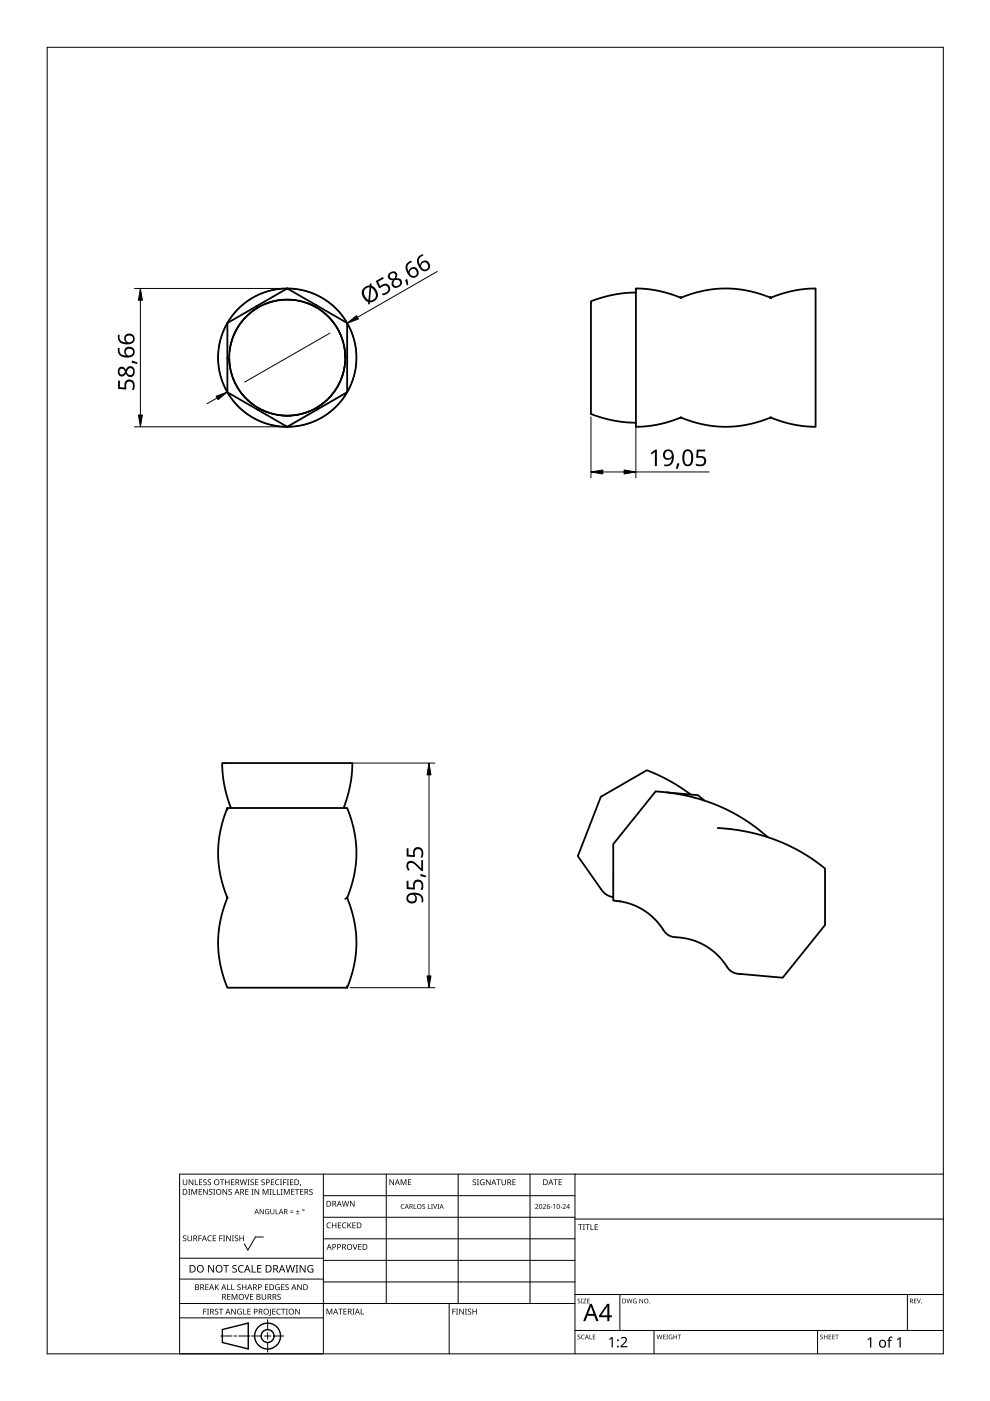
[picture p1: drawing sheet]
<svg xmlns="http://www.w3.org/2000/svg" width="210mm" height="297mm" viewBox="0 0 210 297" stroke-linecap="round" stroke-linejoin="round" font-family="sans-serif">
<g fill="none" stroke="#000" stroke-width=".38">
<path d="M48.2 75.9v.2M48.2 68.5a14.7 14.7 0 0 0 0 14.7M48.2 68.5v14.7M48.6 76.2h.1M48.6 76.2l.5 3.1 1.3 2.9 1 1.4 1.1 1.2 1.2 1 1.4 .9M54.4 65.4l-1.3 .9-1.2 1.1-1.8 2.5-.7 1.5-.5 1.6-.2 1.6-.1 1.6M54.4 65.4h.1M54.5 64.8l-.2 .2M60.9 61.2a14.7 14.7 0 0 1 12.7 7.3M60.9 61.2l12.7 7.3M60.9 61.2a14.7 14.7 0 0 0-12.7 7.3M60.9 61.2l-12.7 7.3"/>
<path d="M66.7 65l-2.9-1.1-3.2-.4-1.6 .2-1.6 .3-1.6 .6-1.4 .8M66.7 65l1.4 .8 1.2 1.1 1.2 1.2 .9 1.3 1.3 3 .5 3M66.7 65h.1M67 64.7l.2 .1M73.2 75.4l-.2 2.6-.6 2.2M73.2 75.4v.1M73.6 75.5v.3M73.6 68.5a14.7 14.7 0 0 1 0 14.7M73.6 68.5v14.7M134.8 62a26.6 26.6 0 0 0-9.5 1.9v23.9a26.6 26.6 0 0 0 9.5 1.8M134.8 62v27.6M134.8 62v-.8a25.4 25.4 0 0 1 9.5 1.9"/>
<path d="M144.3 63.1h.1M144.3 63.1a24.1 24.1 0 0 1 19.1 0M163.4 63.1a25.4 25.4 0 0 1 9.5-1.9v29.3a25.4 25.4 0 0 1-9.5-2M163.4 63.1h.1M48.2 83.2a14.7 14.7 0 0 0 12.7 7.3M48.2 83.2l12.7 7.3M54.6 86.8l.2 .2M55.1 86.7h.1M67.4 86.3l-1.4 .7-1.6 .6-1.6 .4-1.6 .1-3.1-.3-3-1.1M67.4 86.3h.1M67.5 86.7l-.2 .1M72.4 80.2l-.9 1.8-1.1 1.7-1.5 1.5-1.5 1.1"/>
<path d="M73.6 83.2a14.7 14.7 0 0 1-12.7 7.3M73.6 83.2l-12.7 7.3M144.3 88.5h.1M144.3 88.5a25.4 25.4 0 0 1-9.5 2v-.9M144.4 88.5h-.1M163.4 88.5h.1M163.4 88.5a24.1 24.1 0 0 1-19.1 0M163.5 88.5h-.1M48.2 171.3a24.1 24.1 0 0 0 0 19.1M48.2 171.3v.4M48.2 171.3h24.7M49 171.3a26.6 26.6 0 0 1-1.9-9.5h27.6a26.6 26.6 0 0 1-1.8 9.5"/>
<path d="M72.9 171.3h.7a24.1 24.1 0 0 1 0 19.1M141.4 168l2.4 .4M141.4 168l5 .5M141.4 168l-2.4-.2-9 11.2v11.2M143.8 168.4l5.5 1.3M143.8 168.4h.1M146.4 168.5l-4.5-3-4.8-2.2-9.7 5.6-4.9 12.6 5.4 7.5 .8 .8 1.3 .4M146.4 168.5l1.6 .1 1.3 1.1M149.3 169.7a37.3 37.3 0 0 1 13.5 7.8M152.2 175.6a41.6 41.6 0 0 1 10.6 1.9M162.8 177.5a37.3 37.3 0 0 1 12.1 6.7v11.9l-9 11.2-8.8-.8M48.2 190.4a24.1 24.1 0 0 0 0 19h25.4"/>
<path d="M48.2 190.4h.1M48.2 190.3v.1M73.2 190.5l.1 .1M73.6 190.3v.1M73.6 190.4h.1M73.6 190.4a24.1 24.1 0 0 1 0 19M130 190.2v.7l1.5 .2M131.4 191.1h.1M131.5 191.1l2.5 .7 2.2 1 2.3 1.7 1.7 2a3.8 3.8 0 0 0 4 2.3l2.9 .6 2.6 1.2 2.2 1.7 1.8 2a3.6 3.6 0 0 0 3.4 2.2M73.6 209v.4M157 206.5h.1"/>
</g>
<path d="M10 10h190v277h-190z" fill="none" stroke="#000" stroke-width=".21"/>
<g fill="none" stroke="#000" stroke-width=".21">
<path d="M68.6 248.9v38.1h-30.5v-38.1h161.9M68.6 258.1h53.3M81.9 248.9v27.5M97.1 248.9v27.5M112.4 248.9v27.5M121.9 258.5h78.1M121.9 253.5h-53.3M121.9 248.9v38.1M38.1 271.2h30.5M55.8 262.3h-1.6l-1.6 2.7-.8-1.3M56.7 279.8l.1 2.1M68.6 279.4h-30.5"/>
<path d="M68.6 266.8h-30.5M68.6 271.8h53.3M95.2 276.4v10.6M121.9 276.4h-83.8M121.9 262.7h-53.3M121.9 267.2h-53.3M131.4 274.5v7.6M192.4 274.5v7.6M200 274.5h-78.1M49.2 283.3h-2.4M50.2 283.3h-.6M50.6 283.3h2.4"/>
<path d="M55.4 283.3h-2.1M56.8 282.6l-.1 1.3M56.8 284.6l-.1 2.1M57.4 283.3h-1.3M58.1 283.3h2.1M121.9 282.1h78.1M138.7 282.1v4.9M173.3 282.1v4.9"/>
</g>
<g fill="#000">
<path d="M38.8 250.1h.1v.7a.32 .32 0 0 0 .3 .4 .32 .32 0 0 0 .3-.4v-.7h.2v.7a.47 .47 0 0 1-.5 .5 .47 .47 0 0 1-.4-.5zM39.9 252.1h.4l-.1 .1v1l.1 .1h-.4l.1-.1v-1zM40 250.1h.2l.6 1v-1h.2v1.2h-.2l-.7-1 .1 1h-.2zM40.6 252.1h.2l.4 1 .4-1h.2v1.2h-.2l.1-1-.5 1h-.1l-.4-1.1v1.1h-.1zM41.3 250.1h.2v1h.5v.2h-.7zM42.1 252.1h.7v.1h-.5v.4h.5v.1h-.5v.5h.5v.1h-.7zM42.2 250.1h.7v.1h-.5v.4h.4v.1h-.4v.4h.5v.2h-.7zM43.1 250.2l.5-.2 .2 .1v.1a.25 .25 0 0 0-.4-.1 .25 .25 0 0 0 0 .4l.4 .2v.4l-.4 .2-.3-.1v-.1a.27 .27 0 0 0 .5 .1 .27 .27 0 0 0-.1-.5l-.4-.2zM43.1 252.1h.1l.7 1v-1h.1v1.2h-.1l-.7-1v1h-.1zM44.1 250.2l.4-.2 .2 .1v.1a.25 .25 0 0 0-.4-.1 .25 .25 0 0 0 0 .4l.4 .2v.4l-.4 .2-.3-.1 .1-.1a.27 .27 0 0 0 .4 .1 .27 .27 0 0 0-.1-.5l-.3-.2zM44.4 252.2l.4-.1 .2 .1v.1a.25 .25 0 0 0-.4-.1 .25 .25 0 0 0 0 .4 .4 .4 0 0 1 .4 .3 .4 .4 0 0 1-.2 .5 .4 .4 0 0 1-.5-.3l.1 .1a.27 .27 0 0 0 .4 0 .27 .27 0 0 0-.1-.4l-.4-.2zM45.2 252.1h.4l-.1 .1v1l.1 .1h-.4l.1-.1v-1z"/>
<path d="M46.6 250.1h.9v.1h-.3v1.1h-.2v-1.1h-.4zM47.2 252.1h.2l.6 1v-1h.2v1.2h-.2l-.7-1v1h-.1zM47.7 250.1h.2v.5h.6v-.5h.2v1.2h-.2v-.6h-.6v.6h-.2zM48.5 252.2l.4-.1 .2 .1v.1a.25 .25 0 0 0-.4-.1 .25 .25 0 0 0 0 .4 .42 .42 0 0 1 .5 .5 .42 .42 0 0 1-.7 .2v-.1a.27 .27 0 0 0 .4 0 .27 .27 0 0 0-.1-.4l-.3-.2zM49 250.1h.7v.1h-.6v.4h.5v.1h-.5v.4h.6v.2h-.7zM50.8 250.1h.2l.3 1 .2-1h.2l.3 1 .2-1h.2l-.3 1.2h-.2l-.3-1.1-.3 1.1h-.1zM52 252.1h.7v.1h-.5v.4h.5v.1h-.5v.5h.5v.1h-.7zM52.5 250.1h.4l-.1 .1v.9l.1 .2h-.4l.1-.2v-.9zM53.3 252.1h.4l-.1 .1v1l.1 .1h-.4l.1-.1v-1zM53.1 250.2l.5-.2 .2 .1v.1a.25 .25 0 0 0-.4-.1 .25 .25 0 0 0 0 .4l.4 .2v.4l-.4 .2-.3-.1 .1-.1a.27 .27 0 0 0 .4 .1 .27 .27 0 0 0-.1-.5l-.4-.2zM54.1 250.1h.7v.1h-.6v.4h.5v.1h-.5v.4h.6v.2h-.7zM54 252.1h.2l.6 1v-1h.1v1.2h-.1l-.7-1v1h-.1z"/>
<path d="M55.1 256.3h.1l.6 .9v-.9h.1v1.1h-.1l-.6-.9v.9h-.1zM55.5 250.2l.4-.2 .2 .1v.1a.25 .25 0 0 0-.4-.1 .25 .25 0 0 0 0 .4l.4 .2v.4l-.4 .2-.3-.1 .1-.1a.27 .27 0 0 0 .4 .1 .27 .27 0 0 0-.1-.5l-.4-.2zM55.7 252.1h.2l.4 1 .4-1h.2v1.2h-.1v-1l-.4 1h-.2l-.4-1.1v1.1h-.1zM56.3 256.5l.4-.2 .4 .1-.1 .1a.45 .45 0 0 0-.7 .3 .45 .45 0 0 0 .6 .5v-.3h-.2v-.1h.4v.5a.6 .6 0 0 1-.8-.1 .6 .6 0 0 1 0-.8zM57.2 252.1h.4l-.1 .1v1l.1 .1h-.4l.1-.1v-1zM57.8 252.1h.2v1.1h.5v.1h-.7zM57.4 250.1h.7v.1h-.5v.4h.5v.1h-.5v.4h.5v.2h-.7zM57.3 256.3h.2v.7a.28 .28 0 0 0 .2 .3 .28 .28 0 0 0 .3-.3v-.7h.2v.7a.42 .42 0 0 1-.5 .4 .42 .42 0 0 1-.4-.4zM58.5 256.3h.1v1h.5v.1h-.6zM58.7 252.1h.2v1.1h.5v.1h-.7zM58.5 250.2l.4-.2 .3 .1v.1a.49 .49 0 0 0-.7 .5 .49 .49 0 0 0 .7 .4 .57 .57 0 0 1-.8 0 .57 .57 0 0 1 0-.8zM59.4 250.1h.4l-.1 .1v.9l.1 .2h-.4l.1-.2v-.9z"/>
<path d="M59.5 252.1h.5l-.2 .1v1l.2 .1h-.5l.2-.1v-1zM60 250.1h.7v.1h-.5v.4h.5v.2h-.5v.5h-.2zM60.2 252.1h.2l.4 1 .4-1h.2v1.2h-.2l.1-1-.5 1h-.1l-.4-1.1v1.1h-.1zM60.8 250.1h.5l-.2 .1v.9l.2 .2h-.5l.2-.2v-.9zM61.5 257h.7v.1h-.7zM61.5 256.7h.7v.1h-.7zM61.5 250.1h.7v.1h-.6v.4h.5v.1h-.5v.4h.6v.2h-.7zM61.7 252.1h.7v.1h-.5v.4h.5v.1h-.5v.5h.5v.1h-.7zM62.8 257.3h.7v.1h-.7zM62.5 252.1h.9v.1h-.3v1.1h-.2v-1.1h-.4zM63.1 256.5l.1 .3h.3l-.3 .1v.4l-.1-.4h-.3l.3-.1zM63.7 251.1h.1l-.2 .4z"/>
<path d="M63.6 252.1h.7v.1h-.5v.4h.5v.1h-.5v.5h.5v.1h-.7zM65.6 252.2l.4-.1 .3 .1-.1 .1a.25 .25 0 0 0-.4-.1 .25 .25 0 0 0 0 .4 .42 .42 0 0 1 .5 .5 .42 .42 0 0 1-.7 .2v-.1a.27 .27 0 0 0 .5 0 .27 .27 0 0 0-.1-.4l-.4-.2zM69.4 259.3l.4-.1 .4 .1-.1 .1a.49 .49 0 0 0-.7 .4 .49 .49 0 0 0 .7 .4 .57 .57 0 0 1-.8 0 .57 .57 0 0 1 0-.8zM72.7 259.3l.3-.1 .4 .1v.1l-.3-.1a.49 .49 0 0 0-.4 .7 .49 .49 0 0 0 .7 .2 .57 .57 0 0 1-.8 0 .57 .57 0 0 1 0-.8zM72.5 254.6h.1l.3 1 .3-1h.1l.3 1 .3-1h.1l-.3 1.2h-.2l-.3-1-.2 1h-.2zM74.2 254.6h.2l.6 1v-1h.2v1.2h-.2l-.7-1 .1 1h-.2zM82.6 250h.2l.6 1v-1h.1v1.3h-.1l-.7-1.1v1.1h-.1zM85.1 255.4l.6-.1-.2 .1a.42 .42 0 0 0-.4 .5 .42 .42 0 0 0 .6 .3 .48 .48 0 0 1-.7-.1 .48 .48 0 0 1 .1-.7zM85 250h.2l.4 1 .3-1h.3v1.3h-.2v-1.1l-.4 1.1h-.1l-.4-1.1v1.1h-.1zM86.5 250h.7v.2h-.5v.4h.4v.1h-.4v.4h.5v.2h-.7zM87.7 255.3h.1v.9h.5v.1h-.6zM89.6 255.4l.3-.1h.2v.1a.25 .25 0 0 0-.3 0 .25 .25 0 0 0-.1 .3 .25 .25 0 0 0 .3 .1l.2 .2-.1 .2-.5 .1-.1-.2a.25 .25 0 0 0 .4 .2 .25 .25 0 0 0 0-.4l-.3-.2z"/>
<path d="M90.7 255.3h.2v.9h.4v.1h-.6zM91.4 255.3h.4l-.1 .1v.8l.1 .1h-.4l.1-.1zM91.8 255.3h.2l.3 .9 .3-.9h.1l-.4 1h-.1zM92.7 255.3h.4l-.1 .1v.8l.1 .1h-.4l.2-.1zM100.3 250.2l.4-.2 .2 .1v.1a.25 .25 0 0 0-.4-.1 .25 .25 0 0 0 0 .4l.4 .2v.4l-.4 .2-.3-.1 .1-.1a.27 .27 0 0 0 .4 .1 .27 .27 0 0 0-.1-.5l-.3-.2zM101.1 250.1h.5l-.2 .1v.9l.2 .2h-.5l.2-.2v-.9zM101.9 250.2l.5-.2 .3 .1v.1a.5 .5 0 0 0-.8 .4 .5 .5 0 0 0 .7 .5v-.3h-.3v-.2h.4v.6a.66 .66 0 0 1-.8-.1 .66 .66 0 0 1 0-.9zM103 250.1h.2l.7 1-.1-1h.2v1.2h-.2l-.6-1v1h-.2zM105.3 250.1h.9v.1h-.4v1.1h-.2v-1.1h-.3zM106.3 250.1h.2v.7a.32 .32 0 0 0 .3 .4 .32 .32 0 0 0 .3-.4v-.7h.2v.7a.47 .47 0 0 1-.5 .5 .47 .47 0 0 1-.5-.5zM108.7 250.1h.6v.1h-.5v.4h.5v.1h-.5v.4h.5v.2h-.6zM113.5 255.4a.37 .37 0 0 1 .6 0 .37 .37 0 0 1-.3 .6l-.2 .2h.5v.1h-.6l.2-.4a.27 .27 0 0 0 .3-.3 .27 .27 0 0 0-.4-.1z"/>
<path d="M115.1 255.4a.37 .37 0 0 1 .6 0 .37 .37 0 0 1-.2 .6l-.2 .2h.5v.1h-.7l.3-.4a.27 .27 0 0 0 .3-.3 .27 .27 0 0 0-.5-.1zM116.7 255.9h.4v.1h-.4zM117.3 255.5l.3-.2v1h-.1v-.9zM117.4 250h.9v.2h-.4v1.1h-.2v-1.1h-.3zM118.8 255.9h.4v.1h-.4zM118.4 250h.7v.2h-.5v.4h.5v.1h-.5v.4h.5v.2h-.7zM119.3 255.4a.37 .37 0 0 1 .6 0 .37 .37 0 0 1-.2 .6l-.3 .2h.6v.1h-.7l.3-.4a.27 .27 0 0 0 .2-.3 .27 .27 0 0 0-.4-.1zM38.8 262.1l.5-.2 .2 .1v.1a.25 .25 0 0 0-.4-.1 .25 .25 0 0 0 0 .4l.4 .2v.4l-.4 .2-.3-.1v-.1a.27 .27 0 0 0 .5 .1 .27 .27 0 0 0-.1-.5l-.4-.2zM39.8 261.9h.1v.8a.32 .32 0 0 0 .3 .3 .32 .32 0 0 0 .3-.3v-.8h.2v.8a.47 .47 0 0 1-.5 .5 .47 .47 0 0 1-.4-.5zM42.1 261.9h.7v.2h-.6v.4h.5v.1h-.5v.6h-.1zM43.1 277.5h.7v.1h-.5v.5h.5v.1h-.5v.5h-.2zM43.5 272.3h.7v.1h-.5v.4h.5v.1h-.5v.5h.5v.1h-.7z"/>
<path d="M43.9 277.5h.4l-.1 .1v1l.1 .1h-.4l.1-.1v-1zM44.1 262.1l.5-.2 .3 .1-.1 .1a.49 .49 0 0 0-.7 .5 .49 .49 0 0 0 .8 .4 .57 .57 0 0 1-.8-.1 .57 .57 0 0 1 0-.8zM44.1 268.2h.3l.8 1.3v-1.3h.2v1.6h-.3l-.8-1.3v1.3h-.2zM45.1 261.9h.7v.2h-.5v.4h.5v.1h-.5v.4h.5v.2h-.7zM45.6 277.6l.4-.1h.3l-.1 .2a.25 .25 0 0 0-.4-.1 .25 .25 0 0 0 0 .4 .42 .42 0 0 1 .5 .5 .42 .42 0 0 1-.7 .2v-.2a.27 .27 0 0 0 .5 .1 .27 .27 0 0 0-.1-.4l-.4-.2zM45.6 272.3h.1v.6l.6-.6h.1l-.4 .5 .5 .7h-.2l-.5-.6-.1 .6h-.1zM46.5 261.9h.7v.2h-.5v.4h.5v.1h-.5v.6h-.2zM46.4 277.5h.9v.1h-.4v1.1h-.1v-1.1h-.4zM47.3 261.9h.4l-.1 .2v.9l.1 .2h-.4l.1-.2v-.9zM47.3 268.2h1.2v.2h-.5v1.4h-.2v-1.4h-.5zM48.2 272.3h.1v1.1h.5v.1h-.6zM48.2 274.3h.6v.2h-.5v.4h.5v.1h-.5v.4h.5v.2h-.6z"/>
<path d="M48 261.9h.1l.7 1v-1h.1v1.3h-.2l-.6-1.1v1.1h-.1zM49 272.3h.2v1.1h.5v.1h-.7zM49.2 261.9h.4l-.1 .2v.9l.1 .2h-.4l.1-.2v-.9zM49.1 274.3h.2l.4 1 .4-1h.2v1.3h-.1v-1.1l-.4 1.1h-.1l-.4-1.1v1.1h-.2zM49 277.5h.2l.7 1v-1h.1v1.2h-.2l-.6-1v1h-.2zM49.3 268.4l.4-.2 .5 .1-.2 .1a.33 .33 0 0 0-.5 .1 .33 .33 0 0 0 .4 .5l.3 .4a.64 .64 0 0 1-1 .3v-.1h.3a.35 .35 0 0 0 .5-.2 .35 .35 0 0 0-.4-.4l-.3-.2zM49.8 262.1l.4-.2 .3 .1-.1 .1a.25 .25 0 0 0-.3-.1 .25 .25 0 0 0 0 .4l.4 .2v.4l-.4 .2-.3-.1v-.1a.27 .27 0 0 0 .5 .1 .27 .27 0 0 0-.1-.5l-.4-.2zM50.4 277.6l.5-.1h.4l-.1 .2a.5 .5 0 0 0-.8 .3 .5 .5 0 0 0 .7 .6v-.4h-.2v-.1h.4v.6a.66 .66 0 0 1-.9-.2 .66 .66 0 0 1 0-.9zM50.4 272.4l.4-.1 .2 .1v.1a.25 .25 0 0 0-.4-.1 .25 .25 0 0 0 0 .4l.4 .2v.3l-.4 .2h-.3l.1-.1a.27 .27 0 0 0 .4 0 .27 .27 0 0 0-.1-.4l-.3-.2zM50.7 268.4l.5-.2 .5 .1-.1 .2a.64 .64 0 0 0-.9 .5 .64 .64 0 0 0 .9 .6v.2a.83 .83 0 0 1-1-.3 .83 .83 0 0 1 .1-1.1zM51.6 277.5h.1v1.1h.5v.1h-.6zM50.8 261.9h.1v.6h.6v-.6h.2v1.3h-.2v-.6h-.6v.6h-.1z"/>
<path d="M51.8 274.3h.2l.3 1.1 .4-1.1h.1l-.4 1.3h-.1zM51.3 272.3h.2v.5h.6v-.5h.1v1.2h-.1v-.5h-.6v.5h-.2zM52.5 277.5h.6v.1h-.5v.4h.5v.1h-.5v.5h.5v.1h-.6zM53.4 268.2h.2v1.4h.7v.2h-.9zM53 274.3h.7v.2h-.5v.4h.5v.1h-.5v.4h.5v.2h-.7zM54.5 268.2h.9v.2h-.7v.5h.7v.2h-.7v.5h.7v.2h-.9zM55.5 274.3h.1v.8a.32 .32 0 0 0 .4 .3 .32 .32 0 0 0 .3-.3v-.8h.1v.8a.47 .47 0 0 1-.4 .5 .47 .47 0 0 1-.5-.5zM56.2 272.3h.7v.1h-.6v.4h.5v.1h-.5v.5h.6v.1h-.7zM57.2 277.5h.2v1.3l-.1 .2h-.3v-.1l.2-.2zM57.7 277.5h.7v.1h-.5v.4h.5v.1h-.5v.5h.5v.1h-.7zM58.5 272.5l.5-.2 .3 .1-.1 .1a.5 .5 0 0 0-.7 .4 .5 .5 0 0 0 .7 .5v-.4h-.3v-.1h.4v.6a.66 .66 0 0 1-.9-.2 .66 .66 0 0 1 .1-.8zM58.8 277.6l.4-.1h.3v.2a.49 .49 0 0 0-.7 .4 .49 .49 0 0 0 .7 .4 .57 .57 0 0 1-.8 0 .57 .57 0 0 1 0-.8z"/>
<path d="M58.9 274.5l.4-.2 .2 .1v.1a.25 .25 0 0 0-.4-.1 .25 .25 0 0 0 0 .4 .42 .42 0 0 1 .4 .6 .42 .42 0 0 1-.7 .1l.1-.1a.27 .27 0 0 0 .4 .1 .27 .27 0 0 0-.1-.5l-.4-.2zM59.6 277.5h.9v.1h-.4v1.1h-.1v-1.1h-.4zM59.6 272.3h.7v.1h-.5v.4h.5v.1h-.5v.5h.5v.1h-.7zM60.6 277.5h.4l-.1 .1v1l.1 .1h-.4l.1-.1v-1zM60.6 272.4l.4-.1 .2 .1v.1a.25 .25 0 0 0-.4-.1 .25 .25 0 0 0 0 .4l.4 .2v.3l-.4 .2h-.3l.1-.1a.27 .27 0 0 0 .4 0 .27 .27 0 0 0-.1-.4l-.4-.2zM60.5 268.2h.3l.3 1.4 .3-1.4h.2l.4 1.4 .3-1.4h.2l-.4 1.6h-.2l-.4-1.3-.3 1.3h-.2zM62.7 268.2h.5l-.2 .2v1.2l.2 .2h-.5l.1-.2v-1.2zM62.6 277.5h.2l.6 1v-1h.2v1.2h-.2l-.7-1v1h-.1zM63 272.3h.2l.6 1v-1h.2v1.2h-.2l-.6-1v1h-.2zM63.5 268.2h.3l.8 1.3v-1.3h.2v1.6h-.2l-.9-1.3v1.3h-.2zM65.4 268.4l.7-.2 .3 .1v.2a.65 .65 0 0 0-1.1 .5 .65 .65 0 0 0 .9 .6v-.5h-.3v-.1h.5v.7a.86 .86 0 0 1-1.1-.1 .86 .86 0 0 1 .1-1.2zM69.2 277.5h.3l.3 1 .4-1h.3v1.2h-.2v-1.1l-.4 1.1h-.1l-.4-1.1v1.1h-.2z"/>
<path d="M70.4 259.2h.1v.5h.7v-.5h.1v1.2h-.1v-.6h-.7v.6h-.1zM71.7 277.5h.9v.1h-.3v1.1h-.2v-1.1h-.4zM71.6 259.2h.7v.1h-.5v.4h.5v.1h-.5v.5h.5v.1h-.7zM72.8 277.5h.7v.1h-.5v.4h.5v.1h-.5v.5h.5v.1h-.7zM73.7 259.2h.1v.6l.5-.6h.2l-.5 .5 .5 .7h-.1l-.5-.6-.1 .6h-.1zM74.8 263.8h.1l.4 1 .3-1h.2l-.4 1.2h-.2zM74.7 277.5h.5l-.2 .1v1l.2 .1h-.5l.2-.1v-1zM74.7 259.2h.7v.1h-.5v.4h.5v.1h-.5v.5h.5v.1h-.7zM76.5 277.5h.1v1.1h.6v.1h-.7zM76 263.8h.6v.1h-.5v.4h.5v.1h-.5v.4h.5v.2h-.6zM95.9 277.5h.7v.1h-.5v.4h.5v.2h-.5v.5h-.2zM96.7 277.5h.4l-.1 .1v1l.1 .1h-.4l.1-.1v-1z"/>
<path d="M97.4 277.5h.1l.7 1v-1h.1v1.2h-.1l-.7-1v1h-.1zM98.6 277.5h.4l-.1 .1v1l.1 .1h-.4l.1-.1v-1zM99.2 277.6l.5-.1h.2v.2a.25 .25 0 0 0-.4-.1 .25 .25 0 0 0 0 .4 .42 .42 0 0 1 .4 .5 .42 .42 0 0 1-.7 .2v-.2a.27 .27 0 0 0 .5 .1 .27 .27 0 0 0-.1-.4l-.4-.3zM100.2 277.5h.1v.5h.6v-.5h.2v1.2h-.2v-.6h-.6v.6h-.1zM122.5 275.4l.3-.1 .2 .2a.24 .24 0 0 0-.3-.1 .24 .24 0 0 0-.1 .4 .24 .24 0 0 0 .3 0 .31 .31 0 0 1 0 .5 .31 .31 0 0 1-.5-.1 .23 .23 0 0 0 .4 .1 .23 .23 0 0 0 0-.4l-.3-.2zM122.6 259.6h.9v.1h-.4v1.1h-.1v-1.1h-.4zM123.2 275.4h.3l-.1 .8 .1 .1h-.3l.1-.1zM123.6 259.6h.4l-.1 .1v1l.1 .1h-.4l.1-.1v-1zM123.7 275.4h.6l-.5 .8h.5v.1h-.7l.5-.8h-.4zM124.1 259.6h.9v.1h-.4v1.1h-.1v-1.1h-.4zM124.5 275.4h.5l-.4 .1v.3h.4l-.4 .1v.3l.4 .1h-.5zM125.2 259.6h.2v1h.5v.2h-.7z"/>
<path d="M126.1 259.6h.7v.1h-.6v.4h.5v.1h-.5v.4h.6v.2h-.7zM132.8 275.4h.2l.2 .8 .2-.8h.1l.3 .8 .2-.8h.1l-.3 .9h-.1l-.2-.8-.3 .8h-.1zM134.3 275.5l.4-.2 .3 .1-.1 .1a.4 .4 0 0 0-.6 .3 .4 .4 0 0 0 .6 .4v-.3l-.2-.1h.3v.5a.53 .53 0 0 1-.7-.1 .53 .53 0 0 1 0-.7zM135.6 275.4h.1l.5 .8v-.8h.1v.9h-.1l-.5-.8v.8h-.1zM193.8 275.3h.5l-.4 .2v.3h.4l-.4 .1v.3l.4 .1h-.5zM194.4 275.3h.1l.3 .9 .3-.9h.1l-.3 1h-.1zM122.5 283.1l.3-.1 .2 .1a.24 .24 0 0 0-.3 0 .24 .24 0 0 0-.1 .3 .24 .24 0 0 0 .3 .1l.2 .2-.1 .2-.4 .1-.2-.2a.23 .23 0 0 0 .4 .1 .23 .23 0 0 0 0-.4l-.3-.2zM123.3 283.1l.6-.1-.2 .1a.4 .4 0 0 0-.4 .5 .4 .4 0 0 0 .6 .2 .46 .46 0 0 1-.7 0 .46 .46 0 0 1 .1-.7zM125 283h.1v.8l.4 .1h-.5zM125.7 283h.5l-.4 .1v.3h.4l-.4 .1v.3l.4 .1h-.5zM129.1 283.9l.6-.4h.2v2.1h-.2v-1.9l-.4 .4zM131.6 283.7a.76 .76 0 0 1 1.2 0 .76 .76 0 0 1-.3 1.1l-.6 .6h1.1v.2h-1.4v-.2l.8-.8a.52 .52 0 0 0 .2-.8 .52 .52 0 0 0-.9 .1z"/>
<path d="M139.2 283h.1l.2 .8 .3-.8h.1l.2 .8 .2-.8h.1l-.2 .9h-.1l-.3-.8-.2 .8h-.1zM140.6 283h.5l-.4 .1v.3h.4l-.4 .1v.3l.4 .1h-.5zM141.3 283h.3l-.1 .9h.1h-.3h.1zM141.9 283.1l.4-.1h.3l-.2 .1a.4 .4 0 0 0-.5 .4 .4 .4 0 0 0 .5 .3v-.3l-.2-.1h.4v.5a.53 .53 0 0 1-.7-.1 .53 .53 0 0 1 0-.7zM142.8 283h.1v.4h.5v-.4h.1v.9h-.1v-.4h-.5v.4h-.1zM143.7 283h.7l-.3 .1v.8h-.1v-.8zM173.9 283.1l.4-.1 .1 .1a.24 .24 0 0 0-.3 0 .24 .24 0 0 0-.1 .3 .24 .24 0 0 0 .4 .1l.1 .2-.1 .2-.4 .1-.1-.2a.23 .23 0 0 0 .3 .1 .23 .23 0 0 0 .1-.4l-.4-.2zM174.7 283h.1v.4h.5v-.4h.1v.9h-.1v-.4h-.5v.4h-.1zM175.7 283h.5l-.4 .1v.3h.4l-.4 .1v.3l.4 .1h-.5zM176.5 283h.5l-.4 .1v.3h.4l-.4 .1v.3l.4 .1h-.5zM177.1 283h.7l-.3 .1v.8h-.1v-.8zM183.9 284l.6-.5h.2v2.2h-.2v-1.9l-.4 .4z"/>
<path d="M188.5 283.5l.7-.1v.2h-.4l-.1 .2v.3h.4v.2h-.4v1.4h-.3v-1.4h-.3l.3-.2zM190.2 284l.6-.5h.2v2.2h-.3v-1.9l-.4 .4z"/>
<path d="M38.8 252.1h.3a.61 .61 0 0 1 .6 .6 .61 .61 0 0 1-.6 .6h-.3zM38.9 252.2v1h.2a.43 .43 0 0 0 .5-.5 .41 .41 0 0 0-.5-.5z"/>
<path d="M45.3 250.7a.61 .61 0 0 1 1.2 0 .61 .61 0 0 1-1.2 0zM45.7 250.3a.47 .47 0 0 0-.1 .7 .47 .47 0 0 0 .7-.1 .45 .45 0 0 0 0-.6 .45 .45 0 0 0-.6 0z"/>
<path d="M45.7 252.7a.61 .61 0 0 1 1.2 0 .61 .61 0 0 1-1.2 0zM46 252.7a.45 .45 0 0 0 .9 0 .45 .45 0 0 0-.9 0z"/>
<path d="M49.9 250.1h.4a.35 .35 0 0 1 .4 .2 .35 .35 0 0 1-.2 .4l.3 .6h-.2l-.3-.5h-.2v.5h-.2zM50.1 250.2v.4h.2a.23 .23 0 0 0 .3-.2 .23 .23 0 0 0-.3-.2z"/>
<path d="M50.2 252.1h.1l.5 1.2h-.2l-.1-.4h-.5l-.1 .4h-.2zM50.2 252.3l-.2 .5h.4z"/>
<path d="M51 252.1h.3a.35 .35 0 0 1 .4 .2 .35 .35 0 0 1-.2 .5l.3 .5h-.2l-.3-.5h-.2v.5h-.1zM51.1 252.2v.5h.2a.23 .23 0 0 0 .3-.2 .23 .23 0 0 0-.3-.3z"/>
<path d="M54.4 256.3h.1l.4 1.1h-.1l-.2-.3h-.4l-.1 .3h-.2zM54.4 256.5l-.2 .5h.4z"/>
<path d="M56.4 250.1h.5l.3 .2-.1 .4-.5 .1v.5h-.2zM56.6 250.2v.5a.29 .29 0 0 0 .4-.3 .29 .29 0 0 0-.4-.2z"/>
<path d="M59.5 256.3h.2l.4 1.1h-.2l-.1-.3h-.4l-.2 .3h-.1zM59.6 256.5l-.2 .5h.4z"/>
<path d="M60.2 256.3h.3a.31 .31 0 0 1 .4 .3 .31 .31 0 0 1-.2 .3l.3 .5h-.1l-.3-.4h-.2v.4h-.2zM60.4 256.5v.4h.1a.21 .21 0 0 0 .3-.2 .21 .21 0 0 0-.3-.2z"/>
<path d="M62.4 250.1h.4a.54 .54 0 0 1 .6 .5 .56 .56 0 0 1-.6 .7h-.4zM62.6 250.2v.9h.2a.48 .48 0 0 0 .4-.4 .48 .48 0 0 0-.4-.5z"/>
<path d="M64.1 256.6a.24 .24 0 0 1 .4 0 .24 .24 0 0 1-.4 0zM64.2 256.6a.15 .15 0 0 0 .3 0 .15 .15 0 0 0-.3 0z"/>
<path d="M64.6 252.1h.3a.35 .35 0 0 1 .4 .2 .35 .35 0 0 1-.2 .5l.3 .5h-.1l-.3-.5h-.3v.5h-.1zM64.7 252.2v.5h.2a.23 .23 0 0 0 .3-.2 .23 .23 0 0 0-.3-.3z"/>
<path d="M69.2 254.6h.4a.54 .54 0 0 1 .6 .6 .56 .56 0 0 1-.6 .6h-.4zM69.4 254.7v1h.2a.48 .48 0 0 0 .5-.5 .48 .48 0 0 0-.5-.5z"/>
<path d="M70.5 254.6h.3a.35 .35 0 0 1 .4 .2 .35 .35 0 0 1-.2 .5l.3 .5h-.1l-.3-.5h-.3v.5h-.1zM70.6 254.7v.5h.2a.23 .23 0 0 0 .3-.2 .23 .23 0 0 0-.3-.3z"/>
<path d="M71.8 254.6h.2l.5 1.2h-.2l-.1-.4h-.5l-.2 .4h-.1zM71.9 254.8l-.2 .5h.4z"/>
<path d="M75.7 259.2h.3a.55 .55 0 0 1 .6 .6 .56 .56 0 0 1-.6 .6h-.3zM75.8 259.3v1h.2a.43 .43 0 0 0 .5-.5 .41 .41 0 0 0-.5-.5z"/>
<path d="M84.2 250h.1l.5 1.3h-.2l-.1-.4h-.5l-.1 .4h-.2zM84.2 250.2l-.1 .5h.3z"/>
<path d="M86.2 255.3l.5 1-.3-.3h-.4l-.2 .3zM86.2 255.4l-.1 .5h.3z"/>
<path d="M86.8 255.3h.3a.29 .29 0 0 1 .4 .2 .29 .29 0 0 1-.2 .3l.3 .5h-.2l-.2-.4h-.2v.4h-.2zM87 255.4v.4h.1a.2 .2 0 0 0 .3-.2 .2 .2 0 0 0-.3-.2z"/>
<path d="M88.3 255.8a.55 .55 0 0 1 1.1 0 .55 .55 0 0 1-1.1 0zM88.6 255.8a.38 .38 0 0 0 .7 0 .38 .38 0 0 0-.7 0z"/>
<path d="M93.6 255.3l.5 1-.3-.3h-.4l-.2 .3zM93.6 255.4l-.1 .5h.3z"/>
<path d="M104.6 250h.2l.4 1.3h-.1l-.2-.4h-.4l-.2 .4h-.1zM104.7 250.2l-.2 .6h.4z"/>
<path d="M107.6 250.1h.3a.35 .35 0 0 1 .5 .2 .35 .35 0 0 1-.3 .4l.4 .6h-.2l-.3-.5h-.3v.5h-.1zM107.7 250.2v.4h.2a.23 .23 0 0 0 .3-.2 .23 .23 0 0 0-.3-.2z"/>
<path d="M114.4 255.3h.3l.2 .2v.6l-.2 .2h-.2l-.2-.2zM114.5 255.4l-.1 .4a.26 .26 0 0 0 .2 .4 .26 .26 0 0 0 .2-.4v-.4z"/>
<path d="M116.1 255.4l.4-.1-.3 .2-.1 .3a.35 .35 0 0 1 .5 .2 .35 .35 0 0 1-.4 .4 .35 .35 0 0 1-.3-.5zM116.1 256a.22 .22 0 0 0 .4 0 .22 .22 0 0 0-.4 0z"/>
<path d="M115.2 250h.3a.61 .61 0 0 1 .6 .7 .61 .61 0 0 1-.6 .6h-.3zM115.3 250.2v.9h.2a.43 .43 0 0 0 .5-.5 .41 .41 0 0 0-.5-.4z"/>
<path d="M116.7 250h.2l.4 1.3h-.1l-.2-.4h-.5l-.1 .4h-.2zM116.8 250.2l-.2 .5h.4z"/>
<path d="M118.1 255.3h.4l.2 .2v.5l-.2 .3h-.3l-.2-.2zM118.2 255.4l-.1 .4a.26 .26 0 0 0 .3 .4 .26 .26 0 0 0 .2-.4l-.1-.4z"/>
<path d="M120.5 255.3h.2v.7h.1l-.1 .3h-.1v-.2h-.5zM120.6 255.4l-.4 .6h.4z"/>
<path d="M41 261.9h.3a.35 .35 0 0 1 .5 .3 .35 .35 0 0 1-.3 .4l.4 .6h-.2l-.3-.5h-.2v.5h-.2zM41.2 262.1v.4h.1a.23 .23 0 0 0 .3-.2 .23 .23 0 0 0-.3-.2z"/>
<path d="M41.4 272.3h.3a.31 .31 0 0 1 .5 .2 .31 .31 0 0 1-.3 .4 .33 .33 0 0 1 .3 .4 .33 .33 0 0 1-.4 .2h-.4zM41.5 272.9v.5h.3a.23 .23 0 0 0 .3-.2 .23 .23 0 0 0-.3-.3zM41.5 272.4v.4h.2a.21 .21 0 0 0 .3-.2 .21 .21 0 0 0-.3-.2z"/>
<path d="M40.2 268.2h.5a.79 .79 0 0 1 .8 .8 .79 .79 0 0 1-.8 .8h-.5zM40.4 268.4v1.2h.2a.62 .62 0 0 0 .7-.6 .62 .62 0 0 0-.6-.6z"/>
<path d="M42.5 272.3h.3a.35 .35 0 0 1 .4 .2 .35 .35 0 0 1-.2 .5l.3 .5h-.1l-.3-.5h-.3v.5h-.1zM42.6 272.4v.5h.2a.23 .23 0 0 0 .3-.2 .23 .23 0 0 0-.3-.3z"/>
<path d="M41.9 268.4a.76 .76 0 0 1 1.1 .1 .76 .76 0 0 1-.1 1.1 .76 .76 0 0 1-1.1-.2v-.6zM42.1 268.5a.63 .63 0 0 0-.1 .8 .63 .63 0 0 0 .8 .3l.1-.2a.61 .61 0 0 0 0-.8 .61 .61 0 0 0-.8-.1z"/>
<path d="M43.3 261.9h.1l.5 1.3h-.2l-.1-.4h-.5l-.2 .4h-.1zM43.3 262.1l-.2 .5h.4z"/>
<path d="M44.6 277.5h.3a.35 .35 0 0 1 .4 .2 .35 .35 0 0 1-.2 .5l.3 .5h-.1l-.3-.5h-.3v.5h-.1zM44.7 277.6v.5h.2a.23 .23 0 0 0 .3-.3 .23 .23 0 0 0-.3-.2z"/>
<path d="M44.8 272.3h.1l.5 1.2h-.2l-.1-.4h-.5l-.1 .4h-.2zM44.9 272.5l-.2 .5h.4z"/>
<path d="M45.9 268.4a.77 .77 0 0 1 1.1 .1 .77 .77 0 0 1-.1 1.1 .77 .77 0 0 1-1.1-.2l-.1-.6zM46.1 268.5a.63 .63 0 0 0-.2 .8 .63 .63 0 0 0 .9 .3l.1-.2a.61 .61 0 0 0 0-.8 .61 .61 0 0 0-.8-.1z"/>
<path d="M47.1 274.3h.3a.35 .35 0 0 1 .5 .3 .35 .35 0 0 1-.3 .4l.4 .6h-.2l-.3-.5h-.2v.5h-.2zM47.3 274.5v.4h.1a.23 .23 0 0 0 .3-.2 .23 .23 0 0 0-.3-.2z"/>
<path d="M47.4 272.3h.1l.5 1.2h-.2l-.1-.4h-.5l-.1 .4h-.2zM47.4 272.5l-.2 .5h.4z"/>
<path d="M48.3 277.5h.1l.5 1.2h-.2l-.1-.4h-.5l-.2 .4h-.1zM48.3 277.6l-.2 .6h.4z"/>
<path d="M50.5 275a.61 .61 0 0 1 1.2 0 .61 .61 0 0 1-1.2 0zM50.9 274.6l-.1 .4a.45 .45 0 0 0 .5 .4 .45 .45 0 0 0 .4-.6 .45 .45 0 0 0-.6-.3z"/>
<path d="M52.4 268.2h.1l.6 1.6h-.2l-.1-.5h-.7l-.2 .5h-.2zM52.4 268.4l-.2 .7h.5z"/>
<path d="M52.9 272.3h.1l.5 1.2h-.2l-.1-.4h-.5l-.1 .4h-.2zM52.9 272.5l-.1 .5h.3z"/>
<path d="M53.7 272.3h.3a.35 .35 0 0 1 .4 .2 .35 .35 0 0 1-.2 .5l.3 .5h-.2l-.2-.5h-.3v.5h-.1zM53.8 272.4v.5h.2a.23 .23 0 0 0 .3-.2 .23 .23 0 0 0-.3-.3z"/>
<path d="M54.4 274.3h.3a.31 .31 0 0 1 .5 .2 .31 .31 0 0 1-.2 .4 .33 .33 0 0 1 .2 .4 .33 .33 0 0 1-.4 .3h-.4zM54.5 275v.4h.3a.23 .23 0 0 0 .3-.2 .23 .23 0 0 0-.3-.2zM54.5 274.5v.4h.3a.21 .21 0 0 0 .2-.2 .21 .21 0 0 0-.3-.2z"/>
<path d="M53.8 277.5h.4a.38 .38 0 0 1 .4 .4 .38 .38 0 0 1-.5 .3h-.1v.5h-.2zM54 277.6v.5a.29 .29 0 0 0 .5-.2 .29 .29 0 0 0-.5-.3z"/>
<path d="M54.9 277.5h.3a.35 .35 0 0 1 .4 .2 .35 .35 0 0 1-.2 .5l.3 .5h-.1l-.3-.5h-.3v.5h-.1zM55 277.6v.5h.2a.23 .23 0 0 0 .3-.3 .23 .23 0 0 0-.3-.2z"/>
<path d="M54.7 272.3l.6 .1 .2 .2-.1 .3-.5 .1v.5h-.2zM54.9 272.4v.5a.29 .29 0 0 0 .4-.2 .29 .29 0 0 0-.4-.3z"/>
<path d="M56.7 274.3h.4a.35 .35 0 0 1 .4 .3 .35 .35 0 0 1-.2 .4l.3 .6h-.2l-.3-.5h-.2v.5h-.2zM56.9 274.5v.4h.2a.23 .23 0 0 0 .3-.2 .23 .23 0 0 0-.3-.2z"/>
<path d="M55.8 278.1a.61 .61 0 0 1 1.2 0 .61 .61 0 0 1-1.2 0zM56.2 277.7l-.2 .4a.45 .45 0 0 0 .5 .4 .45 .45 0 0 0 .4-.5 .45 .45 0 0 0-.5-.4z"/>
<path d="M56.3 268.2h.5a.79 .79 0 0 1 .8 .8 .79 .79 0 0 1-.8 .8h-.5zM56.5 268.4v1.2h.2a.62 .62 0 0 0 .7-.6 .62 .62 0 0 0-.6-.6z"/>
<path d="M57.8 274.3h.3a.35 .35 0 0 1 .5 .3 .35 .35 0 0 1-.3 .4l.4 .6h-.2l-.3-.5h-.2v.5h-.2zM58 274.5v.4h.1a.23 .23 0 0 0 .3-.2 .23 .23 0 0 0-.3-.2z"/>
<path d="M57.1 272.3h.4a.55 .55 0 0 1 .6 .6 .56 .56 0 0 1-.6 .6h-.4zM57.3 272.4v1h.2a.48 .48 0 0 0 .4-.5 .48 .48 0 0 0-.4-.5z"/>
<path d="M57.9 268.2h.5a.45 .45 0 0 1 .5 .3 .45 .45 0 0 1-.3 .6l.5 .7h-.3l-.3-.7h-.4v.7h-.2zM58.1 268.4v.6h.3a.3 .3 0 0 0 .3-.3 .3 .3 0 0 0-.3-.3z"/>
<path d="M59.7 268.2h.2l.6 1.6h-.2l-.2-.5h-.6l-.2 .5h-.2zM59.8 268.4l-.2 .7h.5z"/>
<path d="M61.1 278.1a.61 .61 0 0 1 1.2 0 .61 .61 0 0 1-1.2 0zM61.5 277.7l-.1 .4a.45 .45 0 0 0 .5 .4 .45 .45 0 0 0 .4-.5 .45 .45 0 0 0-.6-.4z"/>
<path d="M62.2 272.3h.2l.5 1.2h-.2l-.2-.4h-.4l-.2 .4h-.1zM62.3 272.5l-.2 .5h.4z"/>
<path d="M64.3 272.3h.4a.55 .55 0 0 1 .6 .6 .56 .56 0 0 1-.6 .6h-.4zM64.5 272.4v1h.1a.48 .48 0 0 0 .5-.5 .48 .48 0 0 0-.4-.5z"/>
<path d="M69.7 263.8h.2l.4 1.2h-.1l-.2-.4h-.5l-.1 .4h-.2zM69.8 263.9l-.2 .6h.4z"/>
<path d="M70.5 263.8h.3a.41 .41 0 0 1 .5 .5 .41 .41 0 0 1-.7 .2v.5h-.1zM70.6 263.9v.5a.29 .29 0 0 0 .5-.3 .29 .29 0 0 0-.5-.2z"/>
<path d="M71.1 277.5h.1l.5 1.2h-.2l-.1-.4h-.5l-.1 .4h-.2zM71.2 277.6l-.2 .6h.4z"/>
<path d="M71.5 263.8h.5l.3 .2-.1 .4-.5 .1v.5h-.2zM71.7 263.9v.5a.29 .29 0 0 0 .4-.3 .29 .29 0 0 0-.4-.2z"/>
<path d="M72.6 263.8h.3a.35 .35 0 0 1 .4 .2 .35 .35 0 0 1-.2 .4l.3 .6h-.2l-.3-.5h-.2v.5h-.1zM72.7 263.9v.5h.2a.23 .23 0 0 0 .3-.3 .23 .23 0 0 0-.3-.2z"/>
<path d="M73.8 277.5h.3a.35 .35 0 0 1 .4 .2 .35 .35 0 0 1-.2 .4l.3 .6h-.1l-.3-.5h-.3v.5h-.1zM73.9 277.6v.5h.2a.23 .23 0 0 0 .3-.3 .23 .23 0 0 0-.3-.2z"/>
<path d="M73.4 264.4a.65 .65 0 0 1 1.3 0 .65 .65 0 0 1-1.3 0zM73.8 264a.47 .47 0 0 0-.1 .7 .47 .47 0 0 0 .8-.1 .45 .45 0 0 0-.1-.6 .45 .45 0 0 0-.6 0z"/>
<path d="M75.7 277.5h.1l.5 1.2h-.1l-.2-.4h-.5l-.1 .4h-.2zM75.8 277.6l-.2 .6h.4z"/>
<path d="M76.9 263.8h.4a.61 .61 0 0 1 .6 .6 .61 .61 0 0 1-.7 .6h-.3zM77.1 263.9v1h.1a.48 .48 0 0 0 .5-.5 .48 .48 0 0 0-.4-.5z"/>
<path d="M128.7 276.4h.5v2.5h.5v.4h-.5v.8h-.4v-.8h-1.8v-.4zM128.8 276.9l-1.3 2h1.3z"/>
<path d="M132 275.4h.3a.49 .49 0 0 1 .5 .5 .49 .49 0 0 1-.6 .4h-.2zM132.1 275.5v.7h.3l.2-.2v-.4z"/>
<path d="M136.5 275.8a.5 .5 0 0 1 1 0 .5 .5 0 0 1-1 0zM136.7 275.8a.36 .36 0 0 0 .7 0 .36 .36 0 0 0-.7 0z"/>
<path d="M192.9 275.3h.3a.28 .28 0 0 1 .3 .2 .28 .28 0 0 1-.1 .4l.2 .4-.4-.4h-.1v.4h-.2zM193.1 275.5v.3h.1a.19 .19 0 0 0 .2-.2 .19 .19 0 0 0-.2-.1z"/>
<path d="M124.4 283l.5 .9-.3-.3h-.4l-.2 .3zM124.4 283.1l-.1 .4h.3z"/>
<path d="M125.1 276.4h.4l1.4 3.7h-.5l-.4-1.1h-1.5l-.4 1.1h-.4zM125.3 276.9l-.6 1.7h1.2z"/>
<path d="M186.6 284.3a.77 .77 0 0 1 .8-.2 .77 .77 0 0 1 .5 .8 .81 .81 0 0 1-1.1 .8 .81 .81 0 0 1-.3-1.3zM186.8 284.4l-.2 .5a.52 .52 0 0 0 .6 .6 .52 .52 0 0 0 .4-.8 .48 .48 0 0 0-.3-.4 .48 .48 0 0 0-.5 .1z"/>
<circle cx="137.7" cy="276.3" r=".09"/>
<circle cx="195.4" cy="276.2" r=".09"/>
<circle cx="131" cy="285.5" r=".2"/>
<circle cx="131" cy="284.2" r=".2"/>
</g>
<g fill="none" stroke="#000" stroke-width=".3">
<path d="M47.1 281.9v2.7M47.1 281.9l5.5-1.4v5.5l-5.5-1.4"/>
<circle cx="56.7" cy="283.3" r="1.36"/>
<circle cx="56.7" cy="283.3" r="2.74"/>
</g>
<g fill="none" stroke="#000" stroke-width=".21">
<path d="M92.7 57.6l-16.9 9.7M28.5 61.2h31.8M29.8 63.7v24.3M69.9 70.6l-18 10.4M46 84.4l-2.1 1.2M60.3 90.5h-31.8M125.3 88.4v12.9M134.8 90.2v11.1M127.8 100.1h4.5M134.8 100.1h15.5M74.8 161.8h17.4M91 164.3v42.6"/>
<path d="M74.2 209.4h18"/>
</g>
<path d="M29.8 61.2l.4 2.5h-.8zM73.6 68.5l2-1.6 .4 .7zM29.4 88h.8l-.4 2.5zM45.8 84l2.4-.9-2 1.6zM132.3 99.6l2.5 .5-2.5 .4zM125.3 100.1l2.5-.5v.9zM91 161.8l.4 2.5h-.9zM90.5 206.9h.9l-.4 2.5z" fill="#000" stroke="#000" stroke-width=".21"/>
<g fill="#000">
<path d="M85.9 59.4l.4-.2 .3 1.2-.3 .1zM27.9 76.5l1.2 .4v.3l-1.2-.3zM79.7 59.6l1.5-.9 .2 .4-1.2 .6 .4 1a1.17 1.17 0 0 1 2-.1 1.17 1.17 0 0 1-.8 1.8l-.7 .2-.2-.4a1.03 1.03 0 0 0 1.3-1.3 .93 .93 0 0 0-1.6 .2h-.2zM25 80.7h.4v1.4l1 .1a1.17 1.17 0 0 1 1-1.8 1.17 1.17 0 0 1 1.2 1.6l-.2 .7h-.4a1.03 1.03 0 0 0-.6-1.8 .93 .93 0 0 0-.6 1.5l-.1 .2-1.7-.1zM138 96.1l.9-.8h.4v3.5h-.4v-3l-.7 .5zM143.6 98.2l.5 .1-.5 1.1h-.3zM147.7 95.3h1.8v.4h-1.4l-.1 1a1.17 1.17 0 0 1 1.8 1 1.17 1.17 0 0 1-1.6 1.1l-.7-.1v-.4a1.03 1.03 0 0 0 1.1 .2 1.03 1.03 0 0 0 .7-.8 .93 .93 0 0 0-1.5-.6l-.2-.1zM86.2 186.7h.4v1.4l1 .1a1.17 1.17 0 0 1 1-1.7 1.17 1.17 0 0 1 1.1 1.6l-.1 .6h-.4a1.03 1.03 0 0 0-.6-1.8 .93 .93 0 0 0-.6 1.5l-.1 .2-1.7-.1zM86.2 179.8h.4v1.4l1 .1v-.5a1.13 1.13 0 0 1 1.3-1.2 1.13 1.13 0 0 1 .8 1.6l-.1 .6h-.4a1.03 1.03 0 0 0 .2-1 1.03 1.03 0 0 0-.8-.8 .93 .93 0 0 0-.6 1.5l-.1 .2-1.7-.1zM89.1 185.3l1.2 .4v.3l-1.2-.2zM86.4 182.8a1.5 1.5 0 0 1 2.2 .6l.7 .7v-1.7h.4v2.3h-.4l-1.1-1.1a.98 .98 0 0 0-1.6-.3v.5l.3 .6-.3 .2a1.47 1.47 0 0 1-.2-1.8z"/>
<path d="M82.5 58a.93 .93 0 0 1 1-.5 .93 .93 0 0 1 .7 .9l-.2 .6a1 1 0 0 1 1.3 .8 1 1 0 0 1-.9 1.1 .94 .94 0 0 1-1.2-.2 .94 .94 0 0 1 .1-1.3h-.2a.85 .85 0 0 1-.8-.5 .85 .85 0 0 1 .2-.9zM83.4 60a.7 .7 0 0 0 1.4 0 .7 .7 0 0 0-1.4 0zM82.7 58.5a.6 .6 0 0 0 1.2 0 .6 .6 0 0 0-1.2 0z"/>
<path d="M86.3 55.8l.9-.5 .2 .3a1.18 1.18 0 0 0-.7 1.9 1.08 1.08 0 0 1 1.3-.9 1.08 1.08 0 0 1 .8 1.5 1.22 1.22 0 0 1-1.2 .8 1.22 1.22 0 0 1-1.2-.9l-.4-1a1.33 1.33 0 0 1 .3-1.2zM86.9 57.8a.76 .76 0 0 0 1.5 0 .76 .76 0 0 0-1.5 0z"/>
<path d="M88.8 54.4l.8-.5 .2 .3a1.18 1.18 0 0 0-.7 1.9 1.08 1.08 0 0 1 1.3-.8 1.08 1.08 0 0 1 .8 1.4 1.28 1.28 0 0 1-1.4 .8 1.28 1.28 0 0 1-1.1-1.1l-.3-.8a1.33 1.33 0 0 1 .4-1.2zM89.3 56.4a.76 .76 0 0 0 1.5 0 .76 .76 0 0 0-1.5 0z"/>
<path d="M25.3 77.9a.88 .88 0 0 1 1.4 .5 1 1 0 0 1 1.3-.7 1 1 0 0 1 .5 1.3 .94 .94 0 0 1-.8 .9 .94 .94 0 0 1-1-.7 .91 .91 0 0 1-1.2 .6 .91 .91 0 0 1-.5-1.2zM26.9 78.8a.7 .7 0 0 0 1.4 0 .7 .7 0 0 0-1.4 0zM25.3 78.8a.6 .6 0 0 0 1.2 0 .6 .6 0 0 0-1.2 0z"/>
<path d="M25 73.8h.4a1.18 1.18 0 0 0 1.3 1.6 1.08 1.08 0 0 1-.1-1.7 1.08 1.08 0 0 1 1.6 .1 1.22 1.22 0 0 1 .2 1.5 1.22 1.22 0 0 1-1.4 .5 1.63 1.63 0 0 1-2-2zM26.7 74.6a.76 .76 0 0 0 1.5 0 .76 .76 0 0 0-1.5 0z"/>
<path d="M25 71h.4a1.18 1.18 0 0 0 1.3 1.6 1.08 1.08 0 0 1-.1-1.6 1.08 1.08 0 0 1 1.6 0 1.22 1.22 0 0 1 .2 1.5 1.22 1.22 0 0 1-1.4 .5 1.63 1.63 0 0 1-2-2zM26.7 71.8a.76 .76 0 0 0 1.5 0 .76 .76 0 0 0-1.5 0z"/>
<path d="M77.1 61.1l.6-.5 .7-.1v-.4h.4l-.1 .5 .6 .3 .5 .6a1.63 1.63 0 0 1 .2 1.8 1.63 1.63 0 0 1-1.6 .8v.4h-.4l.1-.4a2 2 0 0 1-1-3zM78.7 61l-.2 2.7a1.24 1.24 0 0 0 1.2-.8 1.24 1.24 0 0 0-.4-1.4zM77.4 61.3a1.59 1.59 0 0 0 .7 2.3l.3-2.7-.5 .1z"/>
<path d="M140.9 95.6a1.22 1.22 0 0 1 1.4-.1 1.22 1.22 0 0 1 .6 1.3 1.64 1.64 0 0 1-2.1 2v-.4a1.16 1.16 0 0 0 1.2-.1 1.16 1.16 0 0 0 .4-1.2 1.08 1.08 0 0 1-1.6 .1 1.08 1.08 0 0 1 .1-1.6zM141 96.4a.76 .76 0 0 0 1.5 0 .76 .76 0 0 0-1.5 0z"/>
<path d="M145.1 95.5a1.16 1.16 0 0 1 1.3-.1 1.16 1.16 0 0 1 .6 1.3 1.69 1.69 0 0 1-1 2.2 1.27 1.27 0 0 1-1.3-1.6v-1zM145.4 95.8a2.56 2.56 0 0 0 .1 2.6 .78 .78 0 0 0 .9-.1 .78 .78 0 0 0 .1-.9 1.35 1.35 0 0 0-.7-1.8z"/>
<path d="M86.5 189.7l.6-.4h.6a1.64 1.64 0 0 1 2 2h-.4a1.16 1.16 0 0 0-.1-1.2 1.16 1.16 0 0 0-1.2-.4 1.08 1.08 0 0 1 .1 1.6 1.08 1.08 0 0 1-1.6 0 1.16 1.16 0 0 1 0-1.6zM86.5 190.4a.8 .8 0 0 0 1.6 0 .8 .8 0 0 0-1.6 0z"/>
</g>
<g fill="none" stroke="#000" stroke-width=".21">
<path d="M73.6 83.2l-12.7 7.3"/>
<circle cx="60.9" cy="75.8" r="12.3"/>
<circle cx="60.9" cy="75.8" r="14.7"/>
</g>
</svg>
